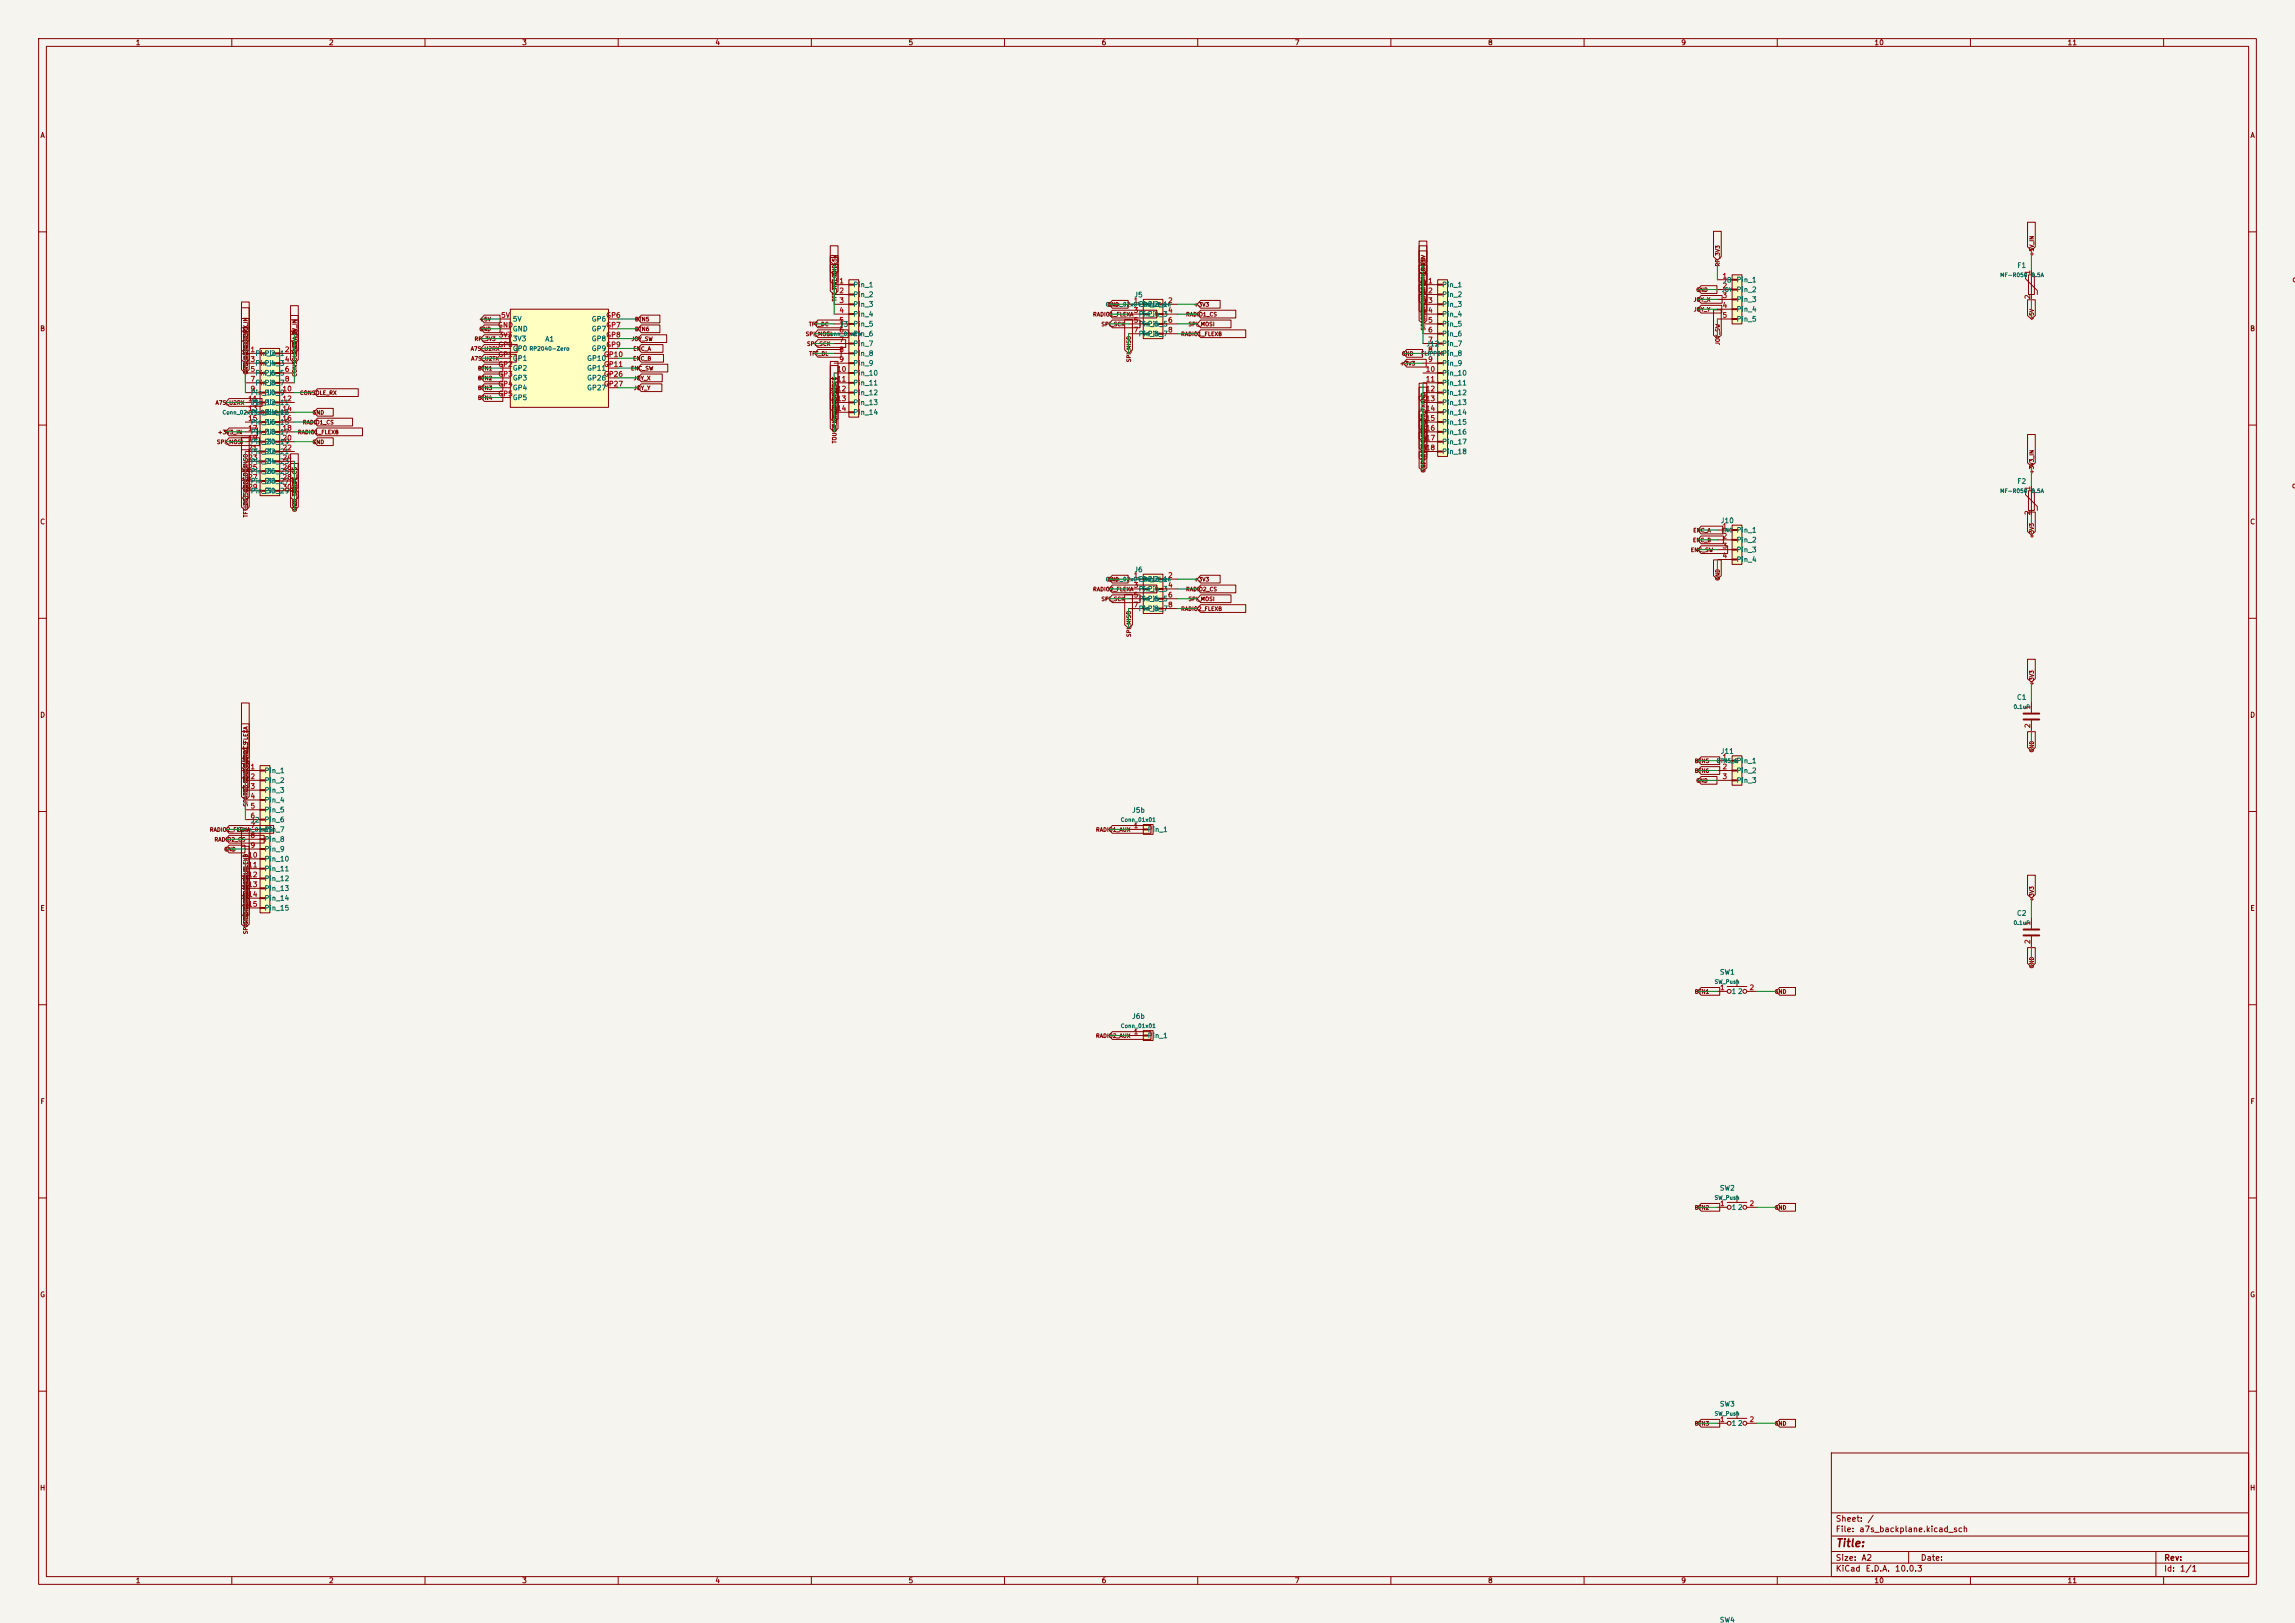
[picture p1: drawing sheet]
<svg xmlns="http://www.w3.org/2000/svg" width="594mm" height="420mm" viewBox="0 0 594 420" stroke-linecap="round" stroke-linejoin="round" font-family="sans-serif">
<defs><g id="words">
<text font-size="2" fill="#840000" x="475" y="400.8">Title:</text>
<g font-size="1.5" fill="#840000">
<text x="475" y="394.1">Sheet:</text>
<text x="483.2" y="394.1">/</text>
<text x="475" y="396.8">File:</text>
<text x="481.1" y="396.8">a7s_backplane.kicad_sch</text>
<text x="475" y="407">KiCad</text>
<text x="475" y="404.2">Size:</text>
<text x="481.7" y="404.2">A2</text>
<text x="482.7" y="407">E.D.A.</text>
<text x="490.3" y="407">10.0.3</text>
<text x="497" y="404.2">Date:</text>
<text x="560" y="404.2">Rev:</text>
<text x="560" y="407">Id:</text>
<text x="564.1" y="407">1/1</text>
</g>
<g font-size="1.3" fill="#840000">
<text x="35" y="12">1</text>
<text x="85" y="12">2</text>
<text x="135" y="12">3</text>
<text x="185" y="12">4</text>
<text x="235" y="12">5</text>
<text x="285" y="12">6</text>
<text x="335" y="12">7</text>
<text x="385" y="12">8</text>
<text x="435" y="12">9</text>
<text x="485" y="12">10</text>
<text x="535" y="12">11</text>
<text x="10.3" y="36">A</text>
<text x="582.3" y="36">A</text>
<text x="10.3" y="86">B</text>
<text x="582.3" y="86">B</text>
<text x="10.3" y="136">C</text>
<text x="582.3" y="136">C</text>
<text x="10.3" y="186">D</text>
<text x="582.3" y="186">D</text>
<text x="10.3" y="236">E</text>
<text x="582.3" y="236">E</text>
<text x="10.3" y="286">F</text>
<text x="582.3" y="286">F</text>
<text x="10.3" y="336">G</text>
<text x="582.3" y="336">G</text>
<text x="10.2" y="386">H</text>
<text x="582.2" y="386">H</text>
<text x="35" y="410">1</text>
<text x="85" y="410">2</text>
<text x="135" y="410">3</text>
<text x="185" y="410">4</text>
<text x="235" y="410">5</text>
<text x="285" y="410">6</text>
<text x="335" y="410">7</text>
<text x="385" y="410">8</text>
<text x="435" y="410">9</text>
<text x="485" y="410">10</text>
<text x="535" y="410">11</text>
</g>
<g font-size="1.3" fill="#006464">
<text x="522" y="69.6">F1</text>
<text x="220.7" y="74.6">Pin_1</text>
<text x="220.7" y="77.2">Pin_2</text>
<text x="293.4" y="77.3">J5</text>
<text x="373.1" y="74.6">Pin_1</text>
<text x="373.1" y="77.2">Pin_2</text>
<text x="445.8" y="73.4">J8</text>
<text x="449.3" y="73.4">Pin_1</text>
<text x="449.3" y="75.9">Pin_2</text>
<text x="132.6" y="83.5">5V</text>
<text x="153" y="83.5">GP6</text>
<text x="220.7" y="79.7">Pin_3</text>
<text x="220.7" y="82.3">Pin_4</text>
<text x="294.6" y="79.7">Pin_2</text>
<text x="294.6" y="82.3">Pin_4</text>
<text x="296.9" y="79.7">Pin_1</text>
<text x="296.9" y="82.3">Pin_3</text>
<text x="373.1" y="79.7">Pin_3</text>
<text x="373.1" y="82.3">Pin_4</text>
<text x="449.3" y="78.4">Pin_3</text>
<text x="449.3" y="81">Pin_4</text>
<text x="449.3" y="83.5">Pin_5</text>
<text x="132.6" y="88.6">3V3</text>
<text x="132.6" y="86.1">GND</text>
<text x="141" y="88.7">A1</text>
<text x="153" y="86.1">GP7</text>
<text x="153" y="88.6">GP8</text>
<text x="217.2" y="84.9">J3</text>
<text x="220.7" y="84.8">Pin_5</text>
<text x="220.7" y="87.3">Pin_6</text>
<text x="220.7" y="89.9">Pin_7</text>
<text x="294.6" y="84.8">Pin_6</text>
<text x="294.6" y="87.3">Pin_8</text>
<text x="296.9" y="84.8">Pin_5</text>
<text x="296.9" y="87.3">Pin_7</text>
<text x="369" y="90">J12 Pin_7</text>
<text x="373.1" y="84.8">Pin_5</text>
<text x="373.1" y="87.3">Pin_6</text>
<text x="66" y="92.4">Pin_2</text>
<text x="66" y="95">Pin_4</text>
<text x="68.3" y="92.4">Pin_1</text>
<text x="68.3" y="95">Pin_3</text>
<text x="132.6" y="91.1">GP0</text>
<text x="132.6" y="93.7">GP1</text>
<text x="151.8" y="93.7">GP10</text>
<text x="153" y="91.1">GP9</text>
<text x="220.7" y="92.4">Pin_8</text>
<text x="220.7" y="95">Pin_9</text>
<text x="373.1" y="92.4">Pin_8</text>
<text x="373.1" y="95">Pin_9</text>
<text x="66" y="97.5">Pin_6</text>
<text x="66" y="100">Pin_8</text>
<text x="68.3" y="97.5">Pin_5</text>
<text x="68.3" y="100">Pin_7</text>
<text x="132.6" y="96.2">GP2</text>
<text x="132.6" y="98.8">GP3</text>
<text x="132.6" y="101.3">GP4</text>
<text x="151.8" y="96.2">GP11</text>
<text x="151.8" y="98.8">GP26</text>
<text x="151.8" y="101.3">GP27</text>
<text x="220.7" y="97.5">Pin_10</text>
<text x="220.7" y="100">Pin_11</text>
<text x="373.1" y="97.5">Pin_10</text>
<text x="373.1" y="100">Pin_11</text>
<text x="64.8" y="102.6">Pin_10</text>
<text x="64.8" y="105.1">Pin_12</text>
<text x="64.8" y="107.7">Pin_14</text>
<text x="64.8" y="105.2">J1</text>
<text x="68.3" y="102.6">Pin_9</text>
<text x="68.3" y="105.1">Pin_11</text>
<text x="68.3" y="107.7">Pin_13</text>
<text x="132.6" y="103.8">GP5</text>
<text x="220.7" y="102.6">Pin_12</text>
<text x="220.7" y="105.1">Pin_13</text>
<text x="220.7" y="107.7">Pin_14</text>
<text x="373.1" y="102.6">Pin_12</text>
<text x="373.1" y="105.1">Pin_13</text>
<text x="373.1" y="107.7">Pin_14</text>
<text x="64.8" y="110.2">Pin_16</text>
<text x="64.8" y="112.7">Pin_18</text>
<text x="68.3" y="110.2">Pin_15</text>
<text x="68.3" y="112.7">Pin_17</text>
<text x="373.1" y="110.2">Pin_15</text>
<text x="373.1" y="112.7">Pin_16</text>
<text x="64.8" y="115.3">Pin_20</text>
<text x="64.8" y="117.8">Pin_22</text>
<text x="68.3" y="115.3">Pin_19</text>
<text x="68.3" y="117.8">Pin_21</text>
<text x="373.1" y="115.3">Pin_17</text>
<text x="373.1" y="117.8">Pin_18</text>
<text x="64.8" y="120.4">Pin_24</text>
<text x="64.8" y="122.9">Pin_26</text>
<text x="64.8" y="125.4">Pin_28</text>
<text x="68.3" y="120.4">Pin_23</text>
<text x="68.3" y="122.9">Pin_25</text>
<text x="68.3" y="125.4">Pin_27</text>
<text x="522" y="125.5">F2</text>
<text x="64.8" y="128">Pin_30</text>
<text x="68.3" y="128">Pin_29</text>
<text x="445.2" y="135.7">J10</text>
<text x="449.3" y="138.1">Pin_1</text>
<text x="449.3" y="140.7">Pin_2</text>
<text x="449.3" y="143.2">Pin_3</text>
<text x="293.4" y="148.4">J6</text>
<text x="449.3" y="145.8">Pin_4</text>
<text x="294.6" y="150.8">Pin_2</text>
<text x="294.6" y="153.4">Pin_4</text>
<text x="294.6" y="155.9">Pin_6</text>
<text x="296.9" y="150.8">Pin_1</text>
<text x="296.9" y="153.4">Pin_3</text>
<text x="296.9" y="155.9">Pin_5</text>
<text x="294.6" y="158.5">Pin_8</text>
<text x="296.9" y="158.5">Pin_7</text>
<text x="521.9" y="181.4">C1</text>
<text x="445.2" y="195.4">J11</text>
<text x="449.3" y="197.8">Pin_1</text>
<text x="68.3" y="200.4">Pin_1</text>
<text x="68.3" y="202.9">Pin_2</text>
<text x="449.3" y="200.4">Pin_2</text>
<text x="449.3" y="202.9">Pin_3</text>
<text x="68.3" y="205.4">Pin_3</text>
<text x="68.3" y="208">Pin_4</text>
<text x="64.8" y="213.1">J2</text>
<text x="68.3" y="210.5">Pin_5</text>
<text x="68.3" y="213.1">Pin_6</text>
<text x="68.3" y="215.6">Pin_7</text>
<text x="292.9" y="210.6">J5b</text>
<text x="296.9" y="215.6">Pin_1</text>
<text x="68.3" y="218.1">Pin_8</text>
<text x="68.3" y="220.7">Pin_9</text>
<text x="68.3" y="223.2">Pin_10</text>
<text x="68.3" y="225.8">Pin_11</text>
<text x="68.3" y="228.3">Pin_12</text>
<text x="68.3" y="230.8">Pin_13</text>
<text x="68.3" y="233.4">Pin_14</text>
<text x="68.3" y="235.9">Pin_15</text>
<text x="521.9" y="237.3">C2</text>
<text x="445" y="252.5">SW1</text>
<text x="448.1" y="257.5">1</text>
<text x="449.7" y="257.5">2</text>
<text x="292.9" y="263.9">J6b</text>
<text x="296.9" y="268.9">Pin_1</text>
<text x="445" y="308.4">SW2</text>
<text x="448.1" y="313.4">1</text>
<text x="449.7" y="313.4">2</text>
<text x="445" y="364.3">SW3</text>
<text x="448.1" y="369.3">1</text>
<text x="449.7" y="369.3">2</text>
<text x="445" y="420.2">SW4</text>
</g>
<g font-size="1.3" fill="#a90000">
<text x="525.8" y="71.2" transform="rotate(-90 525.8 71.2)">1</text>
<text x="217.1" y="73.6">1</text>
<text x="217.1" y="76.2">2</text>
<text x="369.5" y="73.6">1</text>
<text x="369.5" y="76.2">2</text>
<text x="445.7" y="72.4">1</text>
<text x="445.7" y="74.9">2</text>
<text x="445.7" y="77.4">3</text>
<text x="525.8" y="77.5" transform="rotate(-90 525.8 77.5)">2</text>
<text x="129.6" y="82.5">5V</text>
<text x="156.8" y="82.5">GP6</text>
<text x="217.1" y="78.7">3</text>
<text x="217.1" y="81.3">4</text>
<text x="217.1" y="83.8">5</text>
<text x="293.3" y="78.7">1</text>
<text x="293.3" y="81.3">3</text>
<text x="293.3" y="83.8">5</text>
<text x="302.2" y="78.7">2</text>
<text x="302.2" y="81.3">4</text>
<text x="302.2" y="83.8">6</text>
<text x="369.5" y="78.7">3</text>
<text x="369.5" y="81.3">4</text>
<text x="369.5" y="83.8">5</text>
<text x="445.7" y="80">4</text>
<text x="445.7" y="82.5">5</text>
<text x="128.8" y="85.1">GND</text>
<text x="129" y="87.6">3V3</text>
<text x="156.8" y="85.1">GP7</text>
<text x="156.8" y="87.6">GP8</text>
<text x="217.1" y="86.3">6</text>
<text x="217.1" y="88.9">7</text>
<text x="293.3" y="86.3">7</text>
<text x="302.2" y="86.3">8</text>
<text x="369.5" y="86.3">6</text>
<text x="369.5" y="88.9">7</text>
<text x="64.7" y="91.4">1</text>
<text x="64.7" y="94">3</text>
<text x="73.6" y="91.4">2</text>
<text x="73.6" y="94">4</text>
<text x="128.8" y="90.1">GP0</text>
<text x="128.8" y="92.7">GP1</text>
<text x="128.8" y="95.2">GP2</text>
<text x="156.2" y="92.7">GP10</text>
<text x="156.2" y="95.2">GP11</text>
<text x="156.8" y="90.1">GP9</text>
<text x="217.1" y="91.4">8</text>
<text x="217.1" y="94">9</text>
<text x="369.5" y="91.4">8</text>
<text x="369.5" y="94">9</text>
<text x="64.7" y="96.5">5</text>
<text x="64.7" y="99">7</text>
<text x="64.7" y="101.6">9</text>
<text x="73" y="101.6">10</text>
<text x="73.6" y="96.5">6</text>
<text x="73.6" y="99">8</text>
<text x="128.8" y="97.8">GP3</text>
<text x="128.8" y="100.3">GP4</text>
<text x="156.2" y="97.8">GP26</text>
<text x="156.2" y="100.3">GP27</text>
<text x="216.5" y="96.5">10</text>
<text x="216.5" y="99">11</text>
<text x="216.5" y="101.6">12</text>
<text x="368.9" y="96.5">10</text>
<text x="368.9" y="99">11</text>
<text x="368.9" y="101.6">12</text>
<text x="64.1" y="104.1">11</text>
<text x="64.1" y="106.7">13</text>
<text x="73" y="104.1">12</text>
<text x="73" y="106.7">14</text>
<text x="128.8" y="102.8">GP5</text>
<text x="216.5" y="104.1">13</text>
<text x="216.5" y="106.7">14</text>
<text x="368.9" y="104.1">13</text>
<text x="368.9" y="106.7">14</text>
<text x="64.1" y="109.2">15</text>
<text x="64.1" y="111.7">17</text>
<text x="73" y="109.2">16</text>
<text x="73" y="111.7">18</text>
<text x="368.9" y="109.2">15</text>
<text x="368.9" y="111.7">16</text>
<text x="64.1" y="114.3">19</text>
<text x="64.1" y="116.8">21</text>
<text x="64.1" y="119.4">23</text>
<text x="73" y="114.3">20</text>
<text x="73" y="116.8">22</text>
<text x="73" y="119.4">24</text>
<text x="368.9" y="114.3">17</text>
<text x="368.9" y="116.8">18</text>
<text x="64.1" y="121.9">25</text>
<text x="64.1" y="124.4">27</text>
<text x="73" y="121.9">26</text>
<text x="73" y="124.4">28</text>
<text x="64.1" y="127">29</text>
<text x="73" y="127">30</text>
<text x="525.8" y="127.1" transform="rotate(-90 525.8 127.1)">1</text>
<text x="445.7" y="137.1">1</text>
<text x="525.8" y="133.4" transform="rotate(-90 525.8 133.4)">2</text>
<text x="445.7" y="139.7">2</text>
<text x="445.7" y="142.2">3</text>
<text x="293.3" y="149.8">1</text>
<text x="302.2" y="149.8">2</text>
<text x="445.7" y="144.8">4</text>
<text x="293.3" y="152.4">3</text>
<text x="293.3" y="154.9">5</text>
<text x="302.2" y="152.4">4</text>
<text x="302.2" y="154.9">6</text>
<text x="293.3" y="157.5">7</text>
<text x="302.2" y="157.5">8</text>
<text x="525.8" y="183.7" transform="rotate(-90 525.8 183.7)">1</text>
<text x="525.8" y="188.5" transform="rotate(-90 525.8 188.5)">2</text>
<text x="445.7" y="196.8">1</text>
<text x="64.7" y="199.4">1</text>
<text x="64.7" y="201.9">2</text>
<text x="445.7" y="199.4">2</text>
<text x="445.7" y="201.9">3</text>
<text x="64.7" y="204.4">3</text>
<text x="64.7" y="207">4</text>
<text x="64.7" y="209.5">5</text>
<text x="64.7" y="212.1">6</text>
<text x="64.7" y="214.6">7</text>
<text x="293.3" y="214.6">1</text>
<text x="64.7" y="217.1">8</text>
<text x="64.7" y="219.7">9</text>
<text x="64.1" y="222.2">10</text>
<text x="64.1" y="224.8">11</text>
<text x="64.1" y="227.3">12</text>
<text x="64.1" y="229.8">13</text>
<text x="64.1" y="232.4">14</text>
<text x="64.1" y="234.9">15</text>
<text x="525.8" y="239.6" transform="rotate(-90 525.8 239.6)">1</text>
<text x="525.8" y="244.4" transform="rotate(-90 525.8 244.4)">2</text>
<text x="445.1" y="256.5">1</text>
<text x="452.7" y="256.5">2</text>
<text x="293.3" y="267.9">1</text>
<text x="445.1" y="312.4">1</text>
<text x="452.7" y="312.4">2</text>
<text x="445.1" y="368.3">1</text>
<text x="452.7" y="368.3">2</text>
</g>
<g font-size="1" fill="#840000">
<text x="216.7" y="69.1" transform="rotate(-90 216.7 69.1)">+5V</text>
<text x="445.3" y="69.1" transform="rotate(-90 445.3 69.1)">RP_3V3</text>
<text x="526.6" y="66.4" transform="rotate(-90 526.6 66.4)">+5V_IN</text>
<text x="216.7" y="75.2" transform="rotate(-90 216.7 75.2)">TFT_CS</text>
<text x="369.1" y="76.1" transform="rotate(-90 369.1 76.1)">SPI_MISO+5V</text>
<text x="369.1" y="73.5" transform="rotate(-90 369.1 73.5)">SPI_MOSI</text>
<text x="438.9" y="75.8">GND</text>
<text x="593.3" y="73.2">CO</text>
<text x="123.9" y="83.4">+5V</text>
<text x="164.2" y="83.4">BTN5</text>
<text x="216.7" y="78.1" transform="rotate(-90 216.7 78.1)">TFT_RST GND</text>
<text x="282.8" y="82.1">RADIO1_FLEXA</text>
<text x="286.5" y="79.6">GND</text>
<text x="306.9" y="82.1">RADIO1_CS</text>
<text x="308.9" y="79.6">+3V3</text>
<text x="369.1" y="83.1" transform="rotate(-90 369.1 83.1)">SPARE1</text>
<text x="369.1" y="80.8" transform="rotate(-90 369.1 80.8)">SPI_SCK</text>
<text x="369.1" y="78" transform="rotate(-90 369.1 78)">SPARE0</text>
<text x="438.2" y="78.3">JOY_X</text>
<text x="438.3" y="80.8">JOY_Y</text>
<text x="526.6" y="83.1" transform="rotate(-90 526.6 83.1)">+5V</text>
<text x="122.7" y="88.5">RP_3V3</text>
<text x="123.9" y="85.9">GND</text>
<text x="163.3" y="88.5">JOY_SW</text>
<text x="164.2" y="85.9">BTN6</text>
<text x="208.4" y="87.2">SPI_MOSI</text>
<text x="208.7" y="89.7">SPI_SCK</text>
<text x="209.2" y="84.7">TFT_DC</text>
<text x="284.9" y="84.7">SPI_SCK</text>
<text x="305.6" y="87.2">RADIO1_FLEXB</text>
<text x="307.5" y="84.7">SPI_MOSI</text>
<text x="369.1" y="85.7" transform="rotate(-90 369.1 85.7)">SPARE2</text>
<text x="445.3" y="89.4" transform="rotate(-90 445.3 89.4)">JOY_SW</text>
<text x="64.3" y="91.6" transform="rotate(-90 64.3 91.6)">UART3_RX</text>
<text x="77" y="92" transform="rotate(-90 77 92)">GND</text>
<text x="77" y="90.6" transform="rotate(-90 77 90.6)">+5V_IN</text>
<text x="121.7" y="91">A7S_U2RX</text>
<text x="121.8" y="93.5">A7S_U2TX</text>
<text x="163.7" y="93.5">ENC_B</text>
<text x="163.8" y="91">ENC_A</text>
<text x="209.3" y="92.3">TFT_BL</text>
<text x="292.9" y="93.8" transform="rotate(-90 292.9 93.8)">SPI_MISO</text>
<text x="362.2" y="94.8">+3V3</text>
<text x="362.7" y="92.3">GND</text>
<text x="64.3" y="97" transform="rotate(-90 64.3 97)">GNDUART3_TX</text>
<text x="64.3" y="96.6" transform="rotate(-90 64.3 96.6)">A7S_U2TX +3V3_IN</text>
<text x="77" y="97.6" transform="rotate(-90 77 97.6)">CONSOLE_TX+5V_IN</text>
<text x="123.6" y="96.1">BTN1</text>
<text x="123.6" y="98.6">BTN2</text>
<text x="123.6" y="101.2">BTN3</text>
<text x="163.2" y="96.1">ENC_SW</text>
<text x="163.9" y="98.6">JOY_X</text>
<text x="164" y="101.2">JOY_Y</text>
<text x="55.7" y="105">A7S_U2RX</text>
<text x="77.5" y="102.4">CONSOLE_RX</text>
<text x="80.8" y="107.5">GND</text>
<text x="123.6" y="103.7">BTN4</text>
<text x="216.7" y="103.7" transform="rotate(-90 216.7 103.7)">SPI_SCK</text>
<text x="56.3" y="112.6">+3V3_IN</text>
<text x="77" y="112.6">RADIO1_FLEXB</text>
<text x="78.3" y="110.1">RADIO1_CS</text>
<text x="216.7" y="111.6" transform="rotate(-90 216.7 111.6)">SPI_MISO</text>
<text x="216.7" y="109.1" transform="rotate(-90 216.7 109.1)">SPI_MOSI</text>
<text x="369.1" y="111.8" transform="rotate(-90 369.1 111.8)">UART3_TXGND</text>
<text x="56" y="115.1">SPI_MOSI</text>
<text x="80.8" y="115.1">GND</text>
<text x="216.7" y="114.9" transform="rotate(-90 216.7 114.9)">TOUCH_IRQTOUCH_CS</text>
<text x="369.1" y="116.3" transform="rotate(-90 369.1 116.3)">I2C_SDA</text>
<text x="369.1" y="114.4" transform="rotate(-90 369.1 114.4)">UART3_RX</text>
<text x="64.3" y="124.3" transform="rotate(-90 64.3 124.3)">SPI_MISO</text>
<text x="369.1" y="122.4" transform="rotate(-90 369.1 122.4)">GND I2C_SCK</text>
<text x="369.1" y="121.2" transform="rotate(-90 369.1 121.2)">SPARE3</text>
<text x="526.6" y="122.8" transform="rotate(-90 526.6 122.8)">+3V3_IN</text>
<text x="64.3" y="131.5" transform="rotate(-90 64.3 131.5)">I2C_SDA</text>
<text x="64.3" y="126.5" transform="rotate(-90 64.3 126.5)">SPI_SCK</text>
<text x="77" y="131.6" transform="rotate(-90 77 131.6)">I2C_SCK</text>
<text x="77" y="128.6" transform="rotate(-90 77 128.6)">TFT_DC</text>
<text x="77" y="126" transform="rotate(-90 77 126)">TFT_CS</text>
<text x="593.1" y="126.6">CO</text>
<text x="64.3" y="134" transform="rotate(-90 64.3 134)">TFT_RST GND</text>
<text x="77" y="132.6" transform="rotate(-90 77 132.6)">GND</text>
<text x="438.1" y="138">ENC_A</text>
<text x="437.5" y="143.1">ENC_SW</text>
<text x="438.1" y="140.5">ENC_B</text>
<text x="526.6" y="139.4" transform="rotate(-90 526.6 139.4)">+3V3</text>
<text x="282.8" y="153.2">RADIO2_FLEXA</text>
<text x="284.9" y="155.8">SPI_SCK</text>
<text x="286.5" y="150.7">GND</text>
<text x="306.9" y="153.2">RADIO2_CS</text>
<text x="307.5" y="155.8">SPI_MOSI</text>
<text x="308.9" y="150.7">+3V3</text>
<text x="445.3" y="150.4" transform="rotate(-90 445.3 150.4)">GND</text>
<text x="305.6" y="158.3">RADIO2_FLEXB</text>
<text x="292.9" y="165" transform="rotate(-90 292.9 165)">SPI_MISO</text>
<text x="526.6" y="177.5" transform="rotate(-90 526.6 177.5)">+3V3</text>
<text x="438.5" y="197.7">BTN5</text>
<text x="526.6" y="194.8" transform="rotate(-90 526.6 194.8)">GND</text>
<text x="64.3" y="202.5" transform="rotate(-90 64.3 202.5)">GNDTOUCH_CS</text>
<text x="64.3" y="198.6" transform="rotate(-90 64.3 198.6)">RADIO1_FLEXA</text>
<text x="438.5" y="200.2">BTN6</text>
<text x="438.9" y="202.8">GND</text>
<text x="64.3" y="208.8" transform="rotate(-90 64.3 208.8)">SPARE3 TOUCH_IRQ</text>
<text x="64.3" y="205.9" transform="rotate(-90 64.3 205.9)">TFT_BL</text>
<text x="54.2" y="215.5">RADIO2_FLEXA</text>
<text x="283.5" y="215.5">RADIO1_AUX</text>
<text x="55.4" y="218">RADIO2_CS</text>
<text x="57.9" y="220.5">GND</text>
<text x="64.3" y="231.6" transform="rotate(-90 64.3 231.6)">RADIO2_FLEXB</text>
<text x="526.6" y="233.4" transform="rotate(-90 526.6 233.4)">+3V3</text>
<text x="64.3" y="239.3" transform="rotate(-90 64.3 239.3)">SPARE1RADIO1_AUX</text>
<text x="64.3" y="236.8" transform="rotate(-90 64.3 236.8)">SPARE0</text>
<text x="64.3" y="241.9" transform="rotate(-90 64.3 241.9)">SPARE2RADIO2_AUX</text>
<text x="526.6" y="250.7" transform="rotate(-90 526.6 250.7)">GND</text>
<text x="438.5" y="257.4">BTN1</text>
<text x="459.2" y="257.4">GND</text>
<text x="283.5" y="268.8">RADIO2_AUX</text>
<text x="438.5" y="313.3">BTN2</text>
<text x="459.2" y="313.3">GND</text>
<text x="438.5" y="369.1">BTN3</text>
<text x="459.2" y="369.1">GND</text>
</g>
<g font-size="1" fill="#006464">
<text x="517.6" y="71.9">MF-R050</text>
<text x="525.7" y="71.9">0.5A</text>
<text x="445.6" y="75.7">JOY</text>
<text x="286.1" y="79.5">Conn_02x04_Odd_Even</text>
<text x="213.8" y="87.2">Conn_01x14</text>
<text x="136.9" y="91">RP2040-Zero</text>
<text x="367.7" y="92.2">FLIPPER</text>
<text x="57.5" y="107.5">Conn_02x15_Odd_Even</text>
<text x="517.6" y="127.8">MF-R050</text>
<text x="525.7" y="127.8">0.5A</text>
<text x="445.4" y="138">ENC</text>
<text x="286.1" y="150.7">Conn_02x04_Odd_Even</text>
<text x="521" y="183.7">0.1uF</text>
<text x="444.2" y="197.7">BTN5_6</text>
<text x="61.4" y="215.4">Conn_01x15</text>
<text x="290" y="212.9">Conn_01x01</text>
<text x="521" y="239.6">0.1uF</text>
<text x="443.7" y="254.8">SW_Push</text>
<text x="290" y="266.2">Conn_01x01</text>
<text x="443.7" y="310.7">SW_Push</text>
<text x="443.7" y="366.6">SW_Push</text>
</g>
</g></defs>
<path d="M0 0h594v420h-594z" fill="#f5f4ef" stroke="#f5f4ef" stroke-width=".26"/>
<g fill="none" stroke="#840000" stroke-width=".26">
<path d="M10 10h574v400h-574zM12 12h570v396h-570zM60 10v2M110 10v2M160 10v2M210 10v2M260 10v2M310 10v2M360 10v2M410 10v2M460 10v2M510 10v2"/>
<path d="M560 10v2M10 60h2M582 60h2M10 110h2M582 110h2M10 160h2M582 160h2M10 210h2M582 210h2M10 260h2M582 260h2M10 310h2"/>
<path d="M582 310h2M10 360h2M474 376h108v32h-108zM582 360h2M474 397.5h108M474 391.5h108M60 408v2M110 408v2M160 408v2M210 408v2M260 408v2M310 408v2"/>
<path d="M360 408v2M410 408v2M460 408v2M474 404.5h108M474 401.5h108M494 401.5v3M510 408v2M558 401.5v6.5M560 408v2"/>
</g>
<path d="M295.9 266.7h2.5v2.5h-2.5z" fill="#ffffc2"/>
<path d="M292.1 268h3.8M295.9 266.7h2.5v2.5h-2.5zM295.9 267.8h1.3v.3h-1.3z" fill="none" stroke="#840000" stroke-width=".26"/>
<path d="M295.9 213.4h2.5v2.5h-2.5z" fill="#ffffc2"/>
<path d="M292.1 214.6h3.8M295.9 213.4h2.5v2.5h-2.5zM295.9 214.5h1.3v.3h-1.3z" fill="none" stroke="#840000" stroke-width=".26"/>
<path d="M448.3 195.6h2.5v7.6h-2.5z" fill="#ffffc2"/>
<path d="M444.5 196.9h3.8M444.5 199.4h3.8M448.3 195.6h2.5v7.6h-2.5zM448.3 196.7h1.3v.3h-1.3zM448.3 199.3h1.3v.2h-1.3zM444.5 201.9h3.8M448.3 201.8h1.3v.3h-1.3z" fill="none" stroke="#840000" stroke-width=".26"/>
<path d="M295.9 148.6h5.1v10.2h-5.1z" fill="#ffffc2"/>
<g fill="none" stroke="#840000" stroke-width=".26">
<path d="M292.1 149.9h3.8M292.1 152.4h3.8M292.1 154.9h3.8M292.1 157.5h3.8M295.9 148.6h5.1v10.2h-5.1zM295.9 149.7h1.3v.3h-1.3zM295.9 152.3h1.3v.2h-1.3zM295.9 154.8h1.3v.3h-1.3zM295.9 157.4h1.3v.2h-1.3zM299.7 149.7h1.3v.3h-1.3zM299.7 152.3h1.3v.2h-1.3zM299.7 154.8h1.3v.3h-1.3z"/>
<path d="M299.7 157.4h1.3v.2h-1.3zM301 149.9h3.8M301 152.4h3.8M301 154.9h3.8M301 157.5h3.8M525.8 237.5v2.8M444.5 256.5h2.5M447 255.3h5.1M449.6 253.5v1.8M452.1 256.5h2.6M525.8 242.3v2.8"/>
<circle cx="447.5" cy="256.5" r=".51"/>
<circle cx="451.6" cy="256.5" r=".51"/>
</g>
<path d="M523.7 240.5h4.1M523.7 242.1h4.1" fill="none" stroke="#840000" stroke-width=".51"/>
<path d="M67.3 198.1h2.5v38.1h-2.5z" fill="#ffffc2"/>
<g fill="none" stroke="#840000" stroke-width=".26">
<path d="M63.5 199.4h3.8M67.3 198.1h2.5v38.1h-2.5zM67.3 199.3h1.3v.2h-1.3zM63.5 201.9h3.8M63.5 204.5h3.8M63.5 207h3.8M63.5 209.6h3.8M63.5 212.1h3.8M63.5 214.6h3.8M63.5 217.2h3.8M63.5 219.7h3.8M67.3 201.8h1.3v.3h-1.3z"/>
<path d="M67.3 204.3h1.3v.3h-1.3zM67.3 206.9h1.3v.2h-1.3zM67.3 209.4h1.3v.3h-1.3zM67.3 212h1.3v.2h-1.3zM67.3 214.5h1.3v.3h-1.3zM67.3 217h1.3v.3h-1.3zM67.3 219.6h1.3v.2h-1.3zM63.5 222.3h3.8M63.5 224.8h3.8M63.5 227.3h3.8M63.5 229.9h3.8M63.5 232.4h3.8"/>
<path d="M63.5 235h3.8M67.3 222.1h1.3v.3h-1.3zM67.3 224.7h1.3v.2h-1.3zM67.3 227.2h1.3v.3h-1.3zM67.3 229.7h1.3v.3h-1.3zM67.3 232.3h1.3v.2h-1.3zM67.3 234.8h1.3v.3h-1.3z"/>
</g>
<path d="M372.1 72.4h2.5v45.7h-2.5z" fill="#ffffc2"/>
<g fill="none" stroke="#840000" stroke-width=".26">
<path d="M368.3 73.7h3.8M368.3 76.2h3.8M368.3 78.7h3.8M372.1 72.4h2.5v45.7h-2.5zM372.1 73.5h1.3v.3h-1.3zM372.1 76.1h1.3v.2h-1.3zM372.1 78.6h1.3v.3h-1.3zM524.3 71.1v1l3 3.1v1M525 71.1h1.5v5.1h-1.5zM525.8 69.9v7.6M368.3 81.3h3.8M368.3 83.8h3.8"/>
<path d="M368.3 86.4h3.8M368.3 88.9h3.8M368.3 91.4h3.8M368.3 94h3.8M368.3 96.5h3.8M368.3 99.1h3.8M372.1 81.2h1.3v.2h-1.3zM372.1 83.7h1.3v.2h-1.3zM372.1 86.2h1.3v.3h-1.3zM372.1 88.8h1.3v.2h-1.3zM372.1 91.3h1.3v.3h-1.3zM372.1 93.9h1.3v.2h-1.3z"/>
<path d="M372.1 96.4h1.3v.2h-1.3zM372.1 98.9h1.3v.3h-1.3zM368.3 101.6h3.8M368.3 104.1h3.8M368.3 106.7h3.8M368.3 109.2h3.8M368.3 111.8h3.8M368.3 114.3h3.8M368.3 116.8h3.8M372.1 101.5h1.3v.2h-1.3zM372.1 104h1.3v.3h-1.3zM372.1 106.6h1.3v.2h-1.3z"/>
<path d="M372.1 109.1h1.3v.2h-1.3zM372.1 111.6h1.3v.3h-1.3zM372.1 114.2h1.3v.2h-1.3zM372.1 116.7h1.3v.3h-1.3zM524.3 127v1l3 3.1v1M525 127h1.5v5.1h-1.5zM525.8 125.7v7.7"/>
</g>
<path d="M295.9 77.5h5.1v10.1h-5.1z" fill="#ffffc2"/>
<g fill="none" stroke="#840000" stroke-width=".26">
<path d="M292.1 78.7h3.8M295.9 77.5h5.1v10.1h-5.1zM295.9 78.6h1.3v.3h-1.3zM299.7 78.6h1.3v.3h-1.3zM301 78.7h3.8M292.1 81.3h3.8M292.1 83.8h3.8M292.1 86.4h3.8M295.9 81.2h1.3v.2h-1.3zM295.9 83.7h1.3v.2h-1.3zM295.9 86.2h1.3v.3h-1.3zM299.7 81.2h1.3v.2h-1.3z"/>
<path d="M299.7 83.7h1.3v.2h-1.3zM299.7 86.2h1.3v.3h-1.3zM301 81.3h3.8M301 83.8h3.8M301 86.4h3.8M525.8 181.6v2.8M525.8 186.4v2.8"/>
</g>
<path d="M523.7 184.7h4.1M523.7 186.2h4.1" fill="none" stroke="#840000" stroke-width=".51"/>
<path d="M219.7 72.4h2.5v35.6h-2.5z" fill="#ffffc2"/>
<g fill="none" stroke="#840000" stroke-width=".26">
<path d="M215.9 73.7h3.8M215.9 76.2h3.8M215.9 78.7h3.8M219.7 72.4h2.5v35.6h-2.5zM219.7 73.5h1.3v.3h-1.3zM219.7 76.1h1.3v.2h-1.3zM219.7 78.6h1.3v.3h-1.3zM215.9 81.3h3.8M215.9 83.8h3.8M215.9 86.4h3.8M215.9 88.9h3.8M215.9 91.4h3.8"/>
<path d="M215.9 94h3.8M215.9 96.5h3.8M215.9 99.1h3.8M219.7 81.2h1.3v.2h-1.3zM219.7 83.7h1.3v.2h-1.3zM219.7 86.2h1.3v.3h-1.3zM219.7 88.8h1.3v.2h-1.3zM219.7 91.3h1.3v.3h-1.3zM219.7 93.9h1.3v.2h-1.3zM219.7 96.4h1.3v.2h-1.3zM219.7 98.9h1.3v.3h-1.3zM215.9 101.6h3.8"/>
<path d="M215.9 104.1h3.8M215.9 106.7h3.8M219.7 101.5h1.3v.2h-1.3zM219.7 104h1.3v.3h-1.3zM219.7 106.6h1.3v.2h-1.3z"/>
</g>
<path d="M67.3 90.2h5.1v38.1h-5.1z" fill="#ffffc2"/>
<g fill="none" stroke="#840000" stroke-width=".26">
<path d="M63.5 91.4h3.8M63.5 94h3.8M63.5 96.5h3.8M63.5 99.1h3.8M67.3 90.2h5.1v38.1h-5.1zM67.3 91.3h1.3v.3h-1.3zM67.3 93.9h1.3v.2h-1.3zM67.3 96.4h1.3v.2h-1.3zM67.3 98.9h1.3v.3h-1.3zM71.1 91.3h1.3v.3h-1.3zM71.1 93.9h1.3v.2h-1.3zM71.1 96.4h1.3v.2h-1.3z"/>
<path d="M71.1 98.9h1.3v.3h-1.3zM72.4 91.4h3.8M72.4 94h3.8M72.4 96.5h3.8M72.4 99.1h3.8M63.5 101.6h3.8M63.5 104.1h3.8M63.5 106.7h3.8M63.5 109.2h3.8M63.5 111.8h3.8M63.5 114.3h3.8M63.5 116.8h3.8"/>
<path d="M63.5 119.4h3.8M67.3 101.5h1.3v.2h-1.3zM67.3 104h1.3v.3h-1.3zM67.3 106.6h1.3v.2h-1.3zM67.3 109.1h1.3v.2h-1.3zM67.3 111.6h1.3v.3h-1.3zM67.3 114.2h1.3v.2h-1.3zM67.3 116.7h1.3v.3h-1.3zM67.3 119.3h1.3v.2h-1.3zM71.1 101.5h1.3v.2h-1.3zM71.1 104h1.3v.3h-1.3zM71.1 106.6h1.3v.2h-1.3z"/>
<path d="M71.1 109.1h1.3v.2h-1.3zM71.1 111.6h1.3v.3h-1.3zM71.1 114.2h1.3v.2h-1.3zM71.1 116.7h1.3v.3h-1.3zM71.1 119.3h1.3v.2h-1.3zM72.4 101.6h3.8M72.4 104.1h3.8M72.4 106.7h3.8M72.4 109.2h3.8M72.4 111.8h3.8M72.4 114.3h3.8M72.4 116.8h3.8"/>
<path d="M72.4 119.4h3.8M63.5 121.9h3.8M63.5 124.5h3.8M63.5 127h3.8M67.3 121.8h1.3v.2h-1.3zM67.3 124.3h1.3v.3h-1.3zM67.3 126.9h1.3v.2h-1.3zM71.1 121.8h1.3v.2h-1.3zM71.1 124.3h1.3v.3h-1.3zM71.1 126.9h1.3v.2h-1.3zM72.4 121.9h3.8M72.4 124.5h3.8"/>
<path d="M72.4 127h3.8"/>
</g>
<path d="M448.3 71.1h2.5v12.7h-2.5z" fill="#ffffc2"/>
<g fill="none" stroke="#840000" stroke-width=".26">
<path d="M444.5 72.4h3.8M444.5 74.9h3.8M444.5 77.5h3.8M448.3 71.1h2.5v12.7h-2.5zM448.3 72.3h1.3v.2h-1.3zM448.3 74.8h1.3v.3h-1.3zM448.3 77.3h1.3v.3h-1.3zM448.3 79.9h1.3v.2h-1.3zM444.5 80h3.8M444.5 82.6h3.8M448.3 82.4h1.3v.3h-1.3zM444.5 368.3h2.5"/>
<path d="M447 367h5.1M449.6 365.3v1.7M452.1 368.3h2.6"/>
<circle cx="447.5" cy="368.3" r=".51"/>
<circle cx="451.6" cy="368.3" r=".51"/>
</g>
<path d="M448.3 135.9h2.5v10.2h-2.5z" fill="#ffffc2"/>
<g fill="none" stroke="#840000" stroke-width=".26">
<path d="M444.5 137.2h3.8M444.5 139.7h3.8M448.3 135.9h2.5v10.2h-2.5zM448.3 137h1.3v.3h-1.3zM448.3 139.6h1.3v.2h-1.3zM444.5 142.2h3.8M444.5 144.8h3.8M448.3 142.1h1.3v.3h-1.3zM448.3 144.7h1.3v.2h-1.3zM444.5 312.4h2.5M447 311.2h5.1M449.6 309.4v1.8"/>
<path d="M452.1 312.4h2.6"/>
<circle cx="447.5" cy="312.4" r=".51"/>
<circle cx="451.6" cy="312.4" r=".51"/>
</g>
<path d="M132.1 80h25.4v25.4h-25.4z" fill="#ffffc2"/>
<g fill="none" stroke="#840000" stroke-width=".26">
<path d="M443.5 59.9h2v6.5l-1 .9-1-.9zM524.8 57.5h2v6.4l-1 .9-1-.9zM62.5 79.6h2v8.4l-1 .9-1-.9zM62.5 78.1h2v7.4l-1 .9-1-.9zM75.2 79.1h2v6.4l-1 .9-1-.9zM214.9 63.6h2v4.1l-1 .9-1-.9zM214.9 66.1h2v4.1l-1 .9-1-.9zM214.9 66.6h2v6.2l-1 .9-1-.9zM214.9 68.4h2v6.9l-1 .9-1-.9zM287.9 77.7h4.1v2h-4.1l-.9-1zM310.8 77.7h5v2h-5l-.9-1zM367.3 63.6h2v4.1l-1 .9-1-.9z"/>
<path d="M367.3 68.6h2v6.7l-1 .9-1-.9zM367.3 64.9h2v7.9l-1 .9-1-.9zM367.3 76.2h2v6.7l-1 .9-1-.9zM367.3 62.4h2v7.8l-1 .9-1-.9zM367.3 70.7h2v7.2l-1 .8-1-.8zM367.3 73.7h2v6.7l-1 .9-1-.9zM440.3 76.5h5.4v2h-5.4l-.9-1zM440.3 79h5.3v2h-5.3l-.9-1zM440.3 73.9h4.1v2h-4.1l-.9-1zM524.8 77.6h2v4.1l-1 .9-1-.9zM62.5 82.4h2v8.2l-1 .8-1-.8zM62.5 84.8h2v8.3l-1 .9-1-.9z"/>
<path d="M62.5 91.5h2v4.1l-1 .9-1-.9zM75.2 82.8h2v10.3l-1 .9-1-.9zM75.2 81.6h2v6.4l-1 .9-1-.9zM75.2 86.5h2v4.1l-1 .8-1-.8zM125.3 84.1h4.1v2h-4.1l-.8-1zM125.3 86.6h6.6v2h-6.6l-.8-1zM125.3 89.2h8.6v2h-8.6l-.8-1zM125.3 91.7h8.3v2h-8.3l-.8-1zM125.3 94.2h4.8v2.1h-4.8l-.8-1zM125.3 96.8h4.8v2h-4.8l-.8-1zM125.3 99.3h4.8v2h-4.8l-.8-1zM125.3 81.5h4.1v2.1h-4.1l-.8-1z"/>
<path d="M129.5 87.6h2.6M129.5 82.6h2.6M129.5 85.1h2.6M129.5 90.2h2.6M129.5 92.7h2.6M129.5 95.3h2.6M129.5 97.8h2.6M132.1 80h25.4v25.4h-25.4zM157.5 87.6h2.5M157.5 82.6h2.5M157.5 85.1h2.5M157.5 90.2h2.5"/>
<path d="M157.5 92.7h2.5M157.5 95.3h2.5M157.5 97.8h2.5M166 91.7h5.7v2h-5.7l-.9-1zM166 94.2h6.8v2.1h-6.8l-.9-1zM166 89.2h5.6v2h-5.6l-.9-1zM166 96.8h5.4v2h-5.4l-.9-1zM166 99.3h5.3v2h-5.3l-.9-1zM166 81.5h4.8v2.1h-4.8l-.9-1zM166 84.1h4.8v2h-4.8l-.9-1zM166 86.6h6.5v2h-6.5l-.9-1zM211.7 90.4h6v2h-6l-.9-1z"/>
<path d="M211.7 87.9h7.2v2h-7.2l-.9-1zM211.7 85.4h7.9v2h-7.9l-.9-1zM211.7 82.8h6.2v2h-6.2l-.9-1zM214.9 94.6h2v8.7l-1 .8-1-.8zM214.9 93.5h2v7.2l-1 .9-1-.9zM214.9 97.9h2v7.9l-1 .9-1-.9zM287.9 80.3h11.5v2h-11.5l-.9-1zM287.9 82.8h7.2v2h-7.2l-.9-1zM291.1 82.7h2v7.9l-1 .8-1-.8zM310.8 85.4h11.6v2h-11.6l-.9-1zM310.8 80.3h9.1v2h-9.1l-.9-1zM310.8 82.8h7.8v2h-7.8l-.9-1z"/>
<path d="M364.1 93h5v2h-5l-.9-1zM364.1 90.4h4.1v2h-4.1l-.9-1zM367.3 99.2h2v4.1l-1 .8-1-.8zM443.5 80.2h2v6.6l-1 .8-1-.8zM59.3 103.1h8.5v2h-8.5l-.9-1zM59.3 110.8h7.3v2h-7.3l-.9-1zM59.3 113.3h7.9v2h-7.9l-.9-1zM62.5 113.2h2v7.8l-1 .9-1-.9zM62.5 116.4h2v7.2l-1 .9-1-.9zM75.2 117.4h2v6.2l-1 .9-1-.9zM75.2 119.9h2v6.2l-1 .9-1-.9zM82.2 113.3h4.1v2h-4.1l-.9-1z"/>
<path d="M82.2 110.8h11.6v2h-11.6l-.9-1zM82.2 108.2h9.1v2h-9.1l-.9-1zM82.2 105.7h4.1v2h-4.1l-.9-1zM82.2 100.6h10.5v2h-10.5l-.9-1zM125.3 101.9h4.8v2h-4.8l-.8-1zM129.5 100.3h2.6M129.5 102.9h2.6M157.5 100.3h2.5M214.9 100.5h2v7.8l-1 .9-1-.9zM214.9 101.6h2v9.3l-1 .9-1-.9zM367.3 116.9h2v4.1l-1 .9-1-.9zM367.3 111.8h2v6.7l-1 .9-1-.9z"/>
<path d="M367.3 108.8h2v7.2l-1 .8-1-.8zM367.3 106.4h2v7l-1 .9-1-.9zM367.3 102.5h2v8.4l-1 .9-1-.9zM367.3 100.2h2v8.1l-1 .9-1-.9zM524.8 112.4h2v7.4l-1 .9-1-.9zM62.5 122h2v4.1l-1 .9-1-.9zM62.5 121.6h2v7.1l-1 .8-1-.8zM62.5 124.3h2v6.9l-1 .9-1-.9zM75.2 121.5h2v7.2l-1 .8-1-.8zM75.2 127.1h2v4.1l-1 .9-1-.9zM440.3 136.2h5.6v2h-5.6l-.9-1zM440.3 138.7h5.8v2h-5.8l-.9-1z"/>
<path d="M524.8 132.5h2v5.1l-1 .8-1-.8zM287.9 153.9h7.2v2h-7.2l-.9-1zM287.9 148.9h4.1v2h-4.1l-.9-1zM287.9 151.4h11.5v2h-11.5l-.9-1zM291.1 153.8h2v7.9l-1 .9-1-.9zM310.8 148.9h5v2h-5l-.9-1zM310.8 151.4h9.1v2h-9.1l-.9-1zM310.8 153.9h7.8v2h-7.8l-.9-1zM310.8 156.5h11.6v2h-11.6l-.9-1zM440.3 141.2h6.9v2h-6.9l-.9-1zM443.5 144.9h2v4.1l-1 .9-1-.9zM524.8 170.6h2v5.1l-1 .8-1-.8z"/>
<path d="M62.5 181.9h2v11.5l-1 .9-1-.9zM62.5 187.3h2v8.7l-1 .9-1-.9zM62.5 189.3h2v9.2l-1 .9-1-.9zM62.5 199.4h2v6.7l-1 .9-1-.9zM62.5 197.6h2v6l-1 .9-1-.9zM62.5 197h2v4.1l-1 .8-1-.8zM440.3 198.4h4.8v2h-4.8l-.9-1zM440.3 195.8h4.8v2.1h-4.8l-.9-1zM524.8 189.3h2v4.1l-1 .9-1-.9zM59.3 218.7h4.1v2h-4.1l-.9-1zM59.3 216.2h9.1v2h-9.1l-.9-1zM59.3 213.6h11.5v2h-11.5l-.9-1z"/>
<path d="M62.5 219h2v10l-1 .9-1-.9zM62.5 214.8h2v11.7l-1 .8-1-.8zM287.9 213.6h10v2h-10l-.9-1zM440.3 200.9h4.1v2h-4.1l-.9-1zM62.5 229.9h2v6.7l-1 .9-1-.9zM62.5 232.4h2v6.8l-1 .8-1-.8zM62.5 227.4h2v6.7l-1 .9-1-.9zM62.5 221.5h2v10l-1 .9-1-.9zM524.8 226.5h2v5l-1 .9-1-.9zM440.3 255.5h4.8v2h-4.8l-.9-1zM460.6 255.5h4.1v2h-4.1l-.9-1zM524.8 245.2h2v4.1l-1 .9-1-.9z"/>
<path d="M287.9 267h10v2h-10l-.9-1zM440.3 311.4h4.8v2h-4.8l-.9-1zM460.6 311.4h4.1v2h-4.1l-.9-1zM440.3 367.3h4.8v2h-4.8l-.9-1zM460.6 367.3h4.1v2h-4.1l-.9-1z"/>
</g>
<g fill="none" stroke="#009600" stroke-width=".26">
<path d="M215.9 68.6v12.7M287 78.7h5.1M304.8 78.7h5.1M368.3 68.6v20.3M439.4 74.9h5.1M439.4 77.5h5.1M444.5 67.3v5.1M525.8 64.8v5.1M525.8 77.5v5.1M63.5 86.4v15.2M76.2 86.4v12.7M124.5 95.3h5"/>
<path d="M124.5 82.6h5M124.5 85.1h5M124.5 87.6h5M124.5 90.2h5M124.5 92.7h5M124.5 97.8h5M160 95.3h5.1M160 82.6h5.1M160 85.1h5.1M160 87.6h5.1M160 90.2h5.1M160 92.7h5.1"/>
<path d="M160 97.8h5.1M210.8 91.4h5.1M210.8 86.4h5.1M210.8 83.8h5.1M210.8 88.9h5.1M215.9 96.5v15.3M287 81.3h5.1M287 83.8h5.1M292.1 86.4v5M304.8 81.3h5.1M304.8 86.4h5.1M304.8 83.8h5.1"/>
<path d="M363.2 94h5.1M363.2 91.4h5.1M368.3 99.1v22.8M439.4 80h5.1M444.5 82.6v5M58.4 104.1h5.1M58.4 111.8h5.1M58.4 114.3h5.1M63.5 116.8v15.3M76.2 111.8h5.1M76.2 114.3h5.1M76.2 119.4v12.7"/>
<path d="M76.2 101.6h5.1M76.2 106.7h5.1M76.2 109.2h5.1M124.5 100.3h5M124.5 102.9h5M160 100.3h5.1M439.4 137.2h5.1M439.4 139.7h5.1M525.8 120.7v5M525.8 133.4v5M287 149.9h5.1M287 152.4h5.1"/>
<path d="M287 154.9h5.1M292.1 157.5v5.1M304.8 149.9h5.1M304.8 152.4h5.1M304.8 154.9h5.1M304.8 157.5h5.1M439.4 142.2h5.1M444.5 144.8v5.1M525.8 176.5v5.1M63.5 194.3v17.8M439.4 199.4h5.1M439.4 196.9h5.1"/>
<path d="M525.8 189.2v5.1M58.4 217.2h5.1M58.4 219.7h5.1M58.4 214.6h5.1M287 214.6h5.1M439.4 201.9h5.1M63.5 222.3v17.7M525.8 232.4v5.1M439.4 256.5h5.1M454.7 256.5h5M525.8 245.1v5.1M287 268h5.1"/>
<path d="M439.4 312.4h5.1M454.7 312.4h5M439.4 368.3h5.1M454.7 368.3h5"/>
</g>
<use href="#words"/>
</svg>
